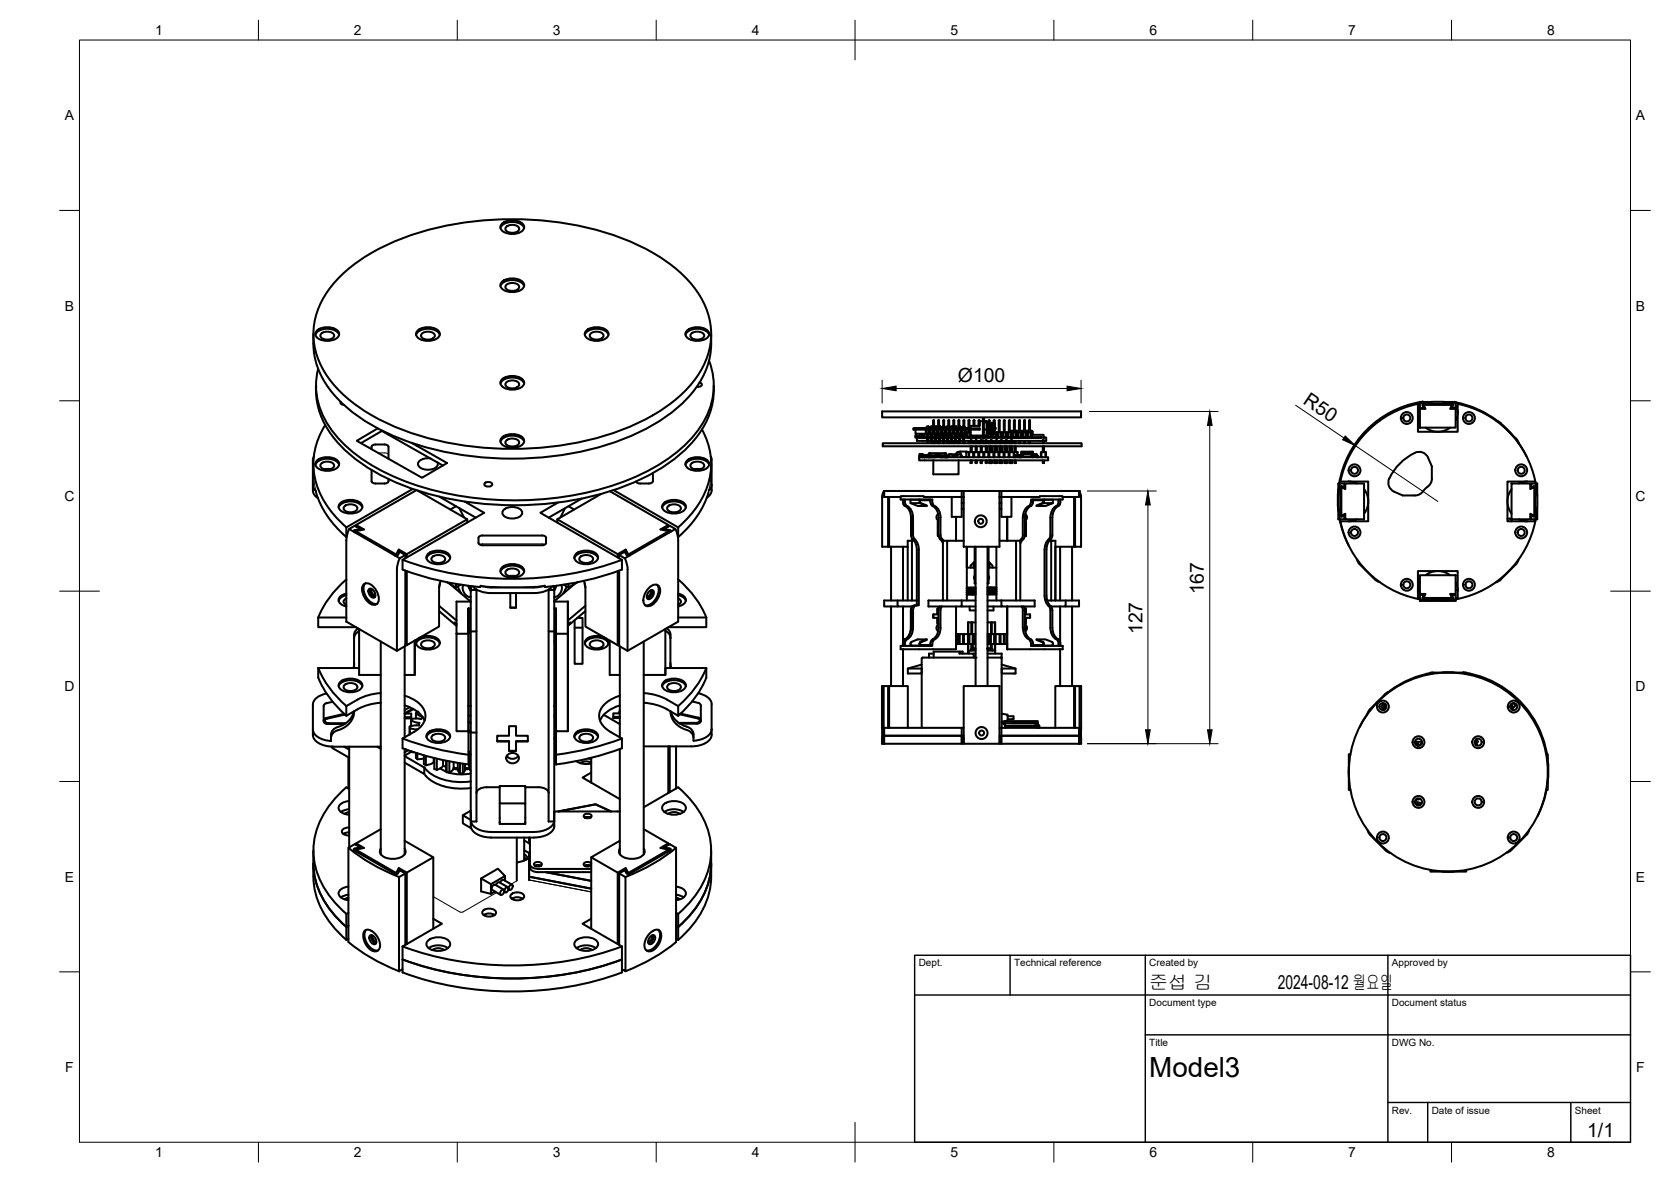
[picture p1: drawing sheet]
<svg xmlns="http://www.w3.org/2000/svg" width="420mm" height="297mm" viewBox="0 0 420 297" stroke-linecap="round" stroke-linejoin="round" font-family="sans-serif">
<defs><g id="words">
<text font-size="7" x="289" y="270.6">Model3</text>
<g font-size="4.9">
<text x="240.9" y="96.1">Ø100</text>
<text x="327.4" y="101.2" transform="rotate(34 327.4 101.2)">R50</text>
<text x="302.7" y="149.4" transform="rotate(-90 302.7 149.4)">167</text>
<text x="287.2" y="159.4" transform="rotate(-90 287.2 159.4)">127</text>
<text x="321.3" y="248.5">2024-08-12 월요일</text>
<text x="399.1" y="285.7">1/1</text>
</g>
<text font-size="4.8" x="289" y="248.5">준섭 김</text>
<g font-size="3.5">
<text x="39" y="8.8">1</text>
<text x="89" y="8.8">2</text>
<text x="139" y="8.8">3</text>
<text x="189" y="8.8">4</text>
<text x="239" y="8.8">5</text>
<text x="289" y="8.8">6</text>
<text x="339" y="8.8">7</text>
<text x="389" y="8.8">8</text>
<text x="16.3" y="30.2">A</text>
<text x="411.3" y="30.2">A</text>
<text x="16.3" y="78">B</text>
<text x="411.3" y="78">B</text>
<text x="16.2" y="125.9">C</text>
<text x="411.2" y="125.9">C</text>
<text x="16.2" y="173.7">D</text>
<text x="411.2" y="173.7">D</text>
<text x="16.3" y="221.6">E</text>
<text x="411.3" y="221.6">E</text>
<text x="16.4" y="269.4">F</text>
<text x="411.4" y="269.4">F</text>
<text x="39" y="290.8">1</text>
<text x="89" y="290.8">2</text>
<text x="139" y="290.8">3</text>
<text x="189" y="290.8">4</text>
<text x="239" y="290.8">5</text>
<text x="289" y="290.8">6</text>
<text x="339" y="290.8">7</text>
<text x="389" y="290.8">8</text>
</g>
<g font-size="2.5">
<text x="231" y="242.9">Dept.</text>
<text x="255" y="242.9">Technical reference</text>
<text x="289" y="242.9">Created by</text>
<text x="350" y="242.9">Approved by</text>
<text x="289" y="252.8">Document type</text>
<text x="350" y="252.8">Document status</text>
<text x="289" y="262.9">Title</text>
<text x="350" y="262.9">DWG No.</text>
<text x="350" y="279.9">Rev.</text>
<text x="360" y="279.9">Date of issue</text>
<text x="396" y="279.9">Sheet</text>
</g>
</g></defs>
<!-- layer: Visible -->
<g fill="none" stroke="#000" stroke-width=".51">
<path d="M125.8 57.3a3.7 3.7 0 0 1 5-1.1l.8 .7 .2 .4M126.2 56.2a4.1 4.1 0 0 1 5.5 .4 1.8 1.8 0 0 1-1.9 2.1l-1.3 .1a2.53 2.53 0 0 1-2.7-1.7zM127.2 57.1a2.28 2.28 0 0 1 3.3 .3 1.51 1.51 0 0 1-2 1.1 1.33 1.33 0 0 1-1.4-1.1zM85.3 69.7a51.3 51.3 0 0 1 24.7-12.5 81.6 81.6 0 0 1 49 3.8 38 38 0 0 1 16.2 12.1 18.2 18.2 0 0 1-1.4 23.4 43.8 43.8 0 0 1-20.3 12.5 81.6 81.6 0 0 1-54.9-2.1 38 38 0 0 1-16.1-12.1 18.2 18.2 0 0 1 1.3-23.4zM125.8 71.9a3.7 3.7 0 0 1 5-1.1l.8 .7 .2 .4M126.2 70.8a4.1 4.1 0 0 1 5.5 .5 1.8 1.8 0 0 1-1.9 2l-1.3 .1a2.53 2.53 0 0 1-2.7-1.7zM127.2 71.7a2.28 2.28 0 0 1 3.3 .3 1.51 1.51 0 0 1-2 1.1 1.33 1.33 0 0 1-1.4-1.1zM78.8 84v2.4M78.8 86.4a20.5 20.5 0 0 0 6.8 14.6 51.2 51.2 0 0 0 23.7 12 81.3 81.3 0 0 0 50.1-3.8 37 37 0 0 0 16.7-13.3 18.4 18.4 0 0 0 2.7-9.5M79.3 84.1a3.7 3.7 0 0 1 5-1l.8 .6 .2 .4M79.4 96.9a20.2 20.2 0 0 0 6.9 15.8 51.2 51.2 0 0 0 23.7 12 81.3 81.3 0 0 0 50-3.7 37 37 0 0 0 16.7-13.4 18.5 18.5 0 0 0 2.8-10.7M79.7 83.1a4.1 4.1 0 0 1 5.5 .4 1.8 1.8 0 0 1-1.9 2.1l-1.3 .1a2.53 2.53 0 0 1-2.7-1.8z"/>
<path d="M80.7 83.9a2.28 2.28 0 0 1 3.3 .3 1.51 1.51 0 0 1-2 1.1 1.33 1.33 0 0 1-1.4-1.1zM104.6 84.1a3.7 3.7 0 0 1 5-1l.8 .6 .2 .4M105 83.1a4.1 4.1 0 0 1 5.5 .4 1.8 1.8 0 0 1-1.9 2.1l-1.3 .1a2.53 2.53 0 0 1-2.7-1.8zM106 83.9a2.28 2.28 0 0 1 3.3 .3 1.51 1.51 0 0 1-2 1.1 1.33 1.33 0 0 1-1.4-1.1zM125.8 96.4a3.7 3.7 0 0 1 5-1.1l.8 .7 .2 .4M126.2 95.3a4.1 4.1 0 0 1 5.5 .5 1.8 1.8 0 0 1-1.9 2l-1.3 .1a2.53 2.53 0 0 1-2.7-1.7zM127.2 96.2a2.28 2.28 0 0 1 3.3 .2 1.51 1.51 0 0 1-2 1.2 1.33 1.33 0 0 1-1.4-1.2zM147 84.1a3.7 3.7 0 0 1 5-1l.8 .6 .2 .4M147.4 83.1a4.1 4.1 0 0 1 5.5 .4 1.8 1.8 0 0 1-1.9 2.1l-1.3 .1a2.53 2.53 0 0 1-2.7-1.8zM148.5 83.9a2.28 2.28 0 0 1 3.2 .3 1.51 1.51 0 0 1-1.9 1.1 1.33 1.33 0 0 1-1.5-1.1zM172.4 84.1a3.7 3.7 0 0 1 4.9-1l.8 .6 .2 .4M172.7 83.1a4.1 4.1 0 0 1 5.5 .4 1.8 1.8 0 0 1-1.9 2.1l-1.3 .1a2.53 2.53 0 0 1-2.7-1.8z"/>
<path d="M173.8 83.9a2.28 2.28 0 0 1 3.3 .3 1.51 1.51 0 0 1-2 1.1 1.33 1.33 0 0 1-1.5-1.1zM175.9 96.1l.6 .5a.96 .96 0 0 1-1.3 .6M178.3 90.6a17.9 17.9 0 0 1-3.2 18.1 41.7 41.7 0 0 1-18.7 12.5 81.2 81.2 0 0 1-57.7-1.6 36.7 36.7 0 0 1-16.1-12.7 17.8 17.8 0 0 1-2.6-14.2M178.8 84v2.4M78.8 116.6v2.1M78.9 114.8l-.2 .8v7.7a2.33 2.33 0 0 0 1.2 1.9M79.3 116.8a3.7 3.7 0 0 1 5-1.1l.8 .7 .2 .4M79.7 115.8a4.1 4.1 0 0 1 5.5 .4 1.8 1.8 0 0 1-1.9 2l-1.3 .1a2.53 2.53 0 0 1-2.7-1.7zM80.7 116.6a2.28 2.28 0 0 1 3.3 .3 1.51 1.51 0 0 1-2 1.1 1.33 1.33 0 0 1-1.4-1.1zM81.8 106.8a17.9 17.9 0 0 0 1.3 21.5l2.5 2.9 1.5 1.3M85.7 101v.5l.8 .3M93.4 118.1v2.8a.89 .89 0 0 0 1 .6h2.3a.89 .89 0 0 0 1-.6v-.5"/>
<path d="M93.4 112.9v-.6a.88 .88 0 0 1 1-.6h2.3a.89 .89 0 0 1 1 .6v3M95 107.7l-5.3 3.1 16.4 9.3 6.3-3.7-8.9-5.1M96 108.2l-5.2 3.2M96 108.3l15.4 8.7M108.3 115.2a2.57 2.57 0 0 0-3.2 1.4 2.67 2.67 0 0 0 3.3 1.4 1.5 1.5 0 0 0 1.6-1.8M125.8 111a3.7 3.7 0 0 1 5-1.1l.8 .7 .2 .4M126.2 110a4.1 4.1 0 0 1 5.5 .4 1.8 1.8 0 0 1-1.9 2l-1.3 .1a2.53 2.53 0 0 1-2.7-1.7zM127.2 110.8a2.28 2.28 0 0 1 3.3 .3 1.51 1.51 0 0 1-2 1.1 1.33 1.33 0 0 1-1.4-1.1zM164.2 118.9v2a.89 .89 0 0 1-1 .6M172.4 116.8a3.7 3.7 0 0 1 4.9-1.1l.8 .7 .2 .4M172.7 115.8a4.1 4.1 0 0 1 5.5 .4 1.8 1.8 0 0 1-1.9 2l-1.3 .1a2.53 2.53 0 0 1-2.7-1.7zM173.8 116.6a2.28 2.28 0 0 1 3.3 .3 1.51 1.51 0 0 1-2 1.1 1.33 1.33 0 0 1-1.5-1.1z"/>
<path d="M176.5 107.9a17.9 17.9 0 0 1-2.1 20.6l-3.9 4M178.7 114.7l.2 .8M178.8 116.6v2.1M178.9 115.6v7.6M221.8 103.4h50v1.5h-50zM222 111.4h50v.7h-50zM229.7 107.6h16.6v.4h-16.6zM230.1 107.6h.5M230.1 107.6h.1M230.2 108v1h2.6M230.4 107.6h.1M230.5 110h2.6"/>
<path d="M230.5 110h-.4v-.6h.4v1.4h2.6M230.5 109.5h1.2v.3h-1.2M230.6 107.6h.1M231.1 109.8l.3 .2-.2-.1M231.2 109.8v.2M231.2 109.8v.1M231.4 110h.4M231.4 114.6v.3v-.3h.1v.3M231.5 109.9v.1M231.7 114.6h.1M231.7 109.9v.1M231.8 114.4v.2l-.3-.2 .2 .2"/>
<path d="M231.8 109.9h.2h-.8M231.8 109.9h.1M231.8 114.4h.5v.2v-.2h-.5v.2M231.9 114.6v.3v-.3h-.1v.3M232 109.9h.1M232 114.4v-.3h-.7l-.1 .5M232.1 114.6v.3M232.1 114.6h.2M232.3 109.9h-.5l.5 .1M232.3 109.9v.1M232.3 114.4h.3M232.4 109.9l.1 .1"/>
<path d="M232.4 114.6l-.1 .3M232.4 109.4h-.4v.5h.4v-.5h-1.2v.1h.8M232.4 109.7l.3 .3M232.5 114.9h-1.4v.8h32.4v-.8h-21.4M232.5 114.9v-.3l.1 .3M232.5 114.6v.3M232.6 114.4v.2zM232.7 114.4h.5M232.7 114.4h.1M232.8 114.4h.4v.2v-.2M232.8 109h.9M232.8 108v1"/>
<path d="M232.8 114.6h-.2l.1-.2v.2v-.2h.3v.2v-.2l.1 .5M232.9 109.8l-.2 .2M232.9 114.6l-.1 .3M233 108v1M233.1 107.2h.3M233.1 107.2l-.2 .4h-2.9M233.1 109.8h-.2v.2M233.1 109l.1 2.1M233.2 109v2.1h.1v-2.1M233.2 114.4h.1M233.3 114.9v-.3l.1 .3M233.3 114.6h.4v.3"/>
<path d="M233.3 114.4v.2h-.2M233.3 111.1h.1M233.4 107.2h.1M233.4 107.2l.2 .4M233.4 109v2.1zM233.4 114.9h.1M233.4 110.8h.7M233.4 109.8h.1M233.5 114.1l.1 .5M233.5 108v1M233.6 114.6h.1M233.6 114.9h.1"/>
<path d="M233.6 107.6h.2M233.6 114.1v.5l.7-.1M233.7 114.6l.1 .3M233.7 114.9h.1M233.7 108v1M233.7 109h.1M233.7 114h4M233.7 113.9l-.2 .2 .2-.1M233.7 114h.1M233.8 113.9v.5h1.4M233.8 109.9l.3 .1M233.8 110v-.2l-.1 .2v-.2h-.3v.2h.7"/>
<path d="M233.8 109h.9M233.8 108v1M233.8 114.5l-.1 .1M233.9 114.6l-.1 .3M233.9 109.8h-.2M234 108v1M234 107.3l-.1 .3M234 114.6l.1 .3M234.1 109.1l-.2 .8M234.1 109v.9M234.1 114.6l.4-.1 .1 .4M234.1 109l.1 2.1"/>
<path d="M234.2 109v2.1h.1v-2.1M234.3 111.1h.1M234.4 107.2h-.4M234.4 107.2h.1M234.4 107.2l.2 .4M234.4 114.6l-.1 .3M234.4 109.9h.7M234.4 109v2.1zM234.4 110h.7M234.4 110.8h.7M234.4 109v.9M234.5 108v1"/>
<path d="M234.6 107.6h.1M234.6 105.7h.3h-.3v1.9M234.6 109.9v.1M234.6 110.8v.6M234.6 114.6h.2M234.7 115.7v3.5h6.3v-3.5M234.7 108v1M234.7 109h.1M234.8 109h1M234.8 108v1M234.9 105.7v1.9M234.9 109.9v.1"/>
<path d="M234.9 110.8v.6M234.9 114.6l-.1 .3M235 109.9v.1M235 114.8v.1M235 114.8h.1M235 108v1M235 109v.9M235.1 114.6v.1M235.1 114.7h1.3M235.1 110h.1M235.1 114.7v.2M235.1 114.6h.1"/>
<path d="M235.1 111.1h.1M235.2 114.4v.2M235.2 114.7h.1M235.2 114.3h1M235.2 114.5h1M235.2 114.6h1M235.2 114.3l.1 .2M235.2 114.6h-4.1v.3M235.2 114.6v.3M235.3 114.5h.9M235.3 114.6h.9M235.3 114.5v.1"/>
<path d="M235.3 114.6h-.1M235.3 114.9h.9M235.3 109v2.1h-.1v-2.1l-.1 2.1M235.3 111.1h.1M235.4 109.9h.7M235.4 109v2.1zM235.4 110h.7M235.4 110.8h.7M235.4 107.2l.2 .4-.2-.4h-.3l-.2 .4M235.5 108v1M235.7 108v2M235.8 109h.9"/>
<path d="M235.8 108v1M235.9 105.7h.2h-.2v1.9M235.9 109.9v.1M235.9 110.8v.6M236 107.3l-.1 .3h-.3M236 108v1M236.1 105.7v1.5M236.1 109v2.4M236.1 111.1h.1M236.2 109v2.1h.1v-2.1M236.2 114.3h-1M236.2 114.5v.1"/>
<path d="M236.2 114.6h1.1h-.2M236.2 114.6h.1M236.2 114.6l.1 .1M236.2 114.3v.2M236.3 114.7l.2 .1M236.3 111.1h.1M236.4 109.9h.6M236.4 107.2h-.4M236.4 109v2.1zM236.4 110h.7M236.4 110.8h.7M236.4 107.2h.1"/>
<path d="M236.4 107.2l.2 .4M236.4 114.4v.5M236.5 114.8h.1M236.5 114.6l.1 .3M236.5 108v1M236.6 109.9v.1M236.6 107.6h.1M236.6 114.6h.2M236.6 109v.9M236.7 108v1M236.7 114.4v.2M236.7 109h.1"/>
<path d="M236.8 109h.9M236.8 108v1M236.9 114.6l-.1 .3M237 109.9h.1M237 107.3l-.1 .3M237 108v1.9M237 114.6l.1 .3M237 109.9v.1M237.1 109l.1 2.4M237.2 105.7h.2h-.2v1.5M237.2 109v2.1h.1v-2.1l.1 2.1M237.3 114.9h.1"/>
<path d="M237.3 111.1h.1M237.4 107.2l.2 .4h.3l.1-.3M237.4 109v2.1M237.4 105.7v1.5M237.4 107.2h-.4M237.4 107.2l.2 .4M237.4 114.5h.6v.4h-.6zM237.4 114.5h-.1v.4M237.4 114.9h.1M237.5 108v2M237.6 114.9h.1M237.7 109.9v.1"/>
<path d="M237.7 113.9v.5h-1.5M237.7 114h.1M237.7 113.9l.2 .2-.2-.1M237.7 109h.1M237.7 108v1M237.8 109h.9M237.8 108v1M237.8 114.9h.1M237.9 114.1l-.2 .4M237.9 114.1v.4M237.9 114.9h.1M237.9 114.5h.1"/>
<path d="M237.9 109v.9M237.9 114.2l.1 .3M238 114.5h.1v.4M238 109.9v.1M238 108v1M238.1 114.5h.4M238.1 114.9h.1M238.1 109.9h-.7l.7 .1M238.1 110.8h-.7v.6M238.1 109l.1 2.1M238.2 109v2.1h.1v-2.1M238.3 111.1l.1-2.1v2.4"/>
<path d="M238.4 107.2h-.4M238.4 107.2h.1M238.4 107.2l.3 .4M238.4 109.9h.7M238.4 110.8h.7M238.4 105.7h.3h-.3v1.5M238.4 107.2l.2 .4M238.4 114.6v.2M238.5 114.6l-.3 .3M238.5 108v1M238.7 107.6h.1M238.7 105.7v1.9"/>
<path d="M238.7 109.9v.1M238.7 110.8v.6M238.7 114.1v.6h-.2M238.7 114.1l-.2 .5M238.7 114.2h2.9M238.7 109h.1M238.7 108v1M238.8 109h.9M238.8 108v1M238.8 109v.9M239 108v1M239 114.2h.2"/>
<path d="M239.1 109.9l-.7 .1M239.1 109l.1 2.1M239.2 109v2.1h.1v-2.1M239.3 111.1h.1M239.4 107.2h-.3l-.2 .4M239.4 107.2h.1M239.4 109.9h.7M239.4 109v2.1zM239.4 110h.7M239.4 110.8h.7M239.4 109.9v.1M239.5 114.3v.2"/>
<path d="M239.5 114.3v.4h.7v-.4M239.5 114.3h.7M239.5 108v1.9M239.5 107.3l.1 .3M239.6 109.9v.1M239.6 114.3v.4M239.6 109.9h.1M239.7 105.7h.2h-.2v1.9M239.7 109.9v.1M239.7 110.8v.6M239.7 109h.1M239.7 108v1"/>
<path d="M239.8 109h.9M239.8 108v1M239.9 105.7v1.8M239.9 109.9v.1M239.9 110.8v.6M240 108v1M240.1 109.9v.1M240.1 114.3v.4M240.1 107.2h.3M240.1 107.2l-.2 .4h-.3l-.1-.3M240.1 109.9h.1M240.1 109l.1 2.1"/>
<path d="M240.2 114.3h.6v.2h-.6M240.2 109v2.1h.1v-2.1l.1 2.1M240.3 111.1h.1M240.4 107.2h.1M240.4 110h.7M240.4 110.8h.7M240.4 109.9h.1M240.5 109.9h.6M240.5 109.9l-.1-.9v2.1M240.5 107.3l.1 .3h.2M240.5 108v1M240.5 107.3l.1 .3"/>
<path d="M240.6 109.9v.1M240.7 109.9v.1M240.7 109h1.1M240.7 108v1M240.8 108v1.9M241 105.7h.2h-.2v1.7M241 109.9v.1M241 110.8v.6M241 108v1M241.1 109l.1 2.4M241.2 109v2.1h.1v-2.1M241.2 105.7v1.5"/>
<path d="M241.3 111.1h.1M241.4 107.2h-.3l-.2 .4M241.4 107.2h.1M241.4 109.9h.7M241.4 109v2.1zM241.4 110h.7M241.4 110.8h.7M241.4 114.2v-.7h1.6v1.4M241.4 113.5l-.3 .1M241.4 113.6a.62 .62 0 0 0-.9 .6h-.2M241.5 108v1M241.5 107.3l.1 .3"/>
<path d="M241.6 114.1v.6l.2-.1M241.6 114.1l.2 .5M241.7 108v1.9M241.8 109h.9M241.8 108v1M241.8 114.7l.3 .2h-9.6M242 108v1M242.1 114.8h1.5M242.1 109.9h.1M242.1 109v.9M242.1 107.2h.3M242.1 107.2l-.2 .4h-.3l-.1-.3"/>
<path d="M242.1 109l.1 2.4M242.2 109v2.1h.1v-2.1M242.2 105.7h.3h-.3v1.5M242.3 111.1h.1M242.4 107.2h.1M242.4 109v2.1zM242.4 110h4.7M242.4 110.8h1.6M242.4 109.9h.3M242.5 107.3l.1 .3h1.3M242.5 105.7v1.5M242.5 109.9v.1"/>
<path d="M242.5 110.8v.6M242.5 108v1M242.5 107.3l.1 .3M242.7 109v.9M242.7 107.6v.4M242.7 109h.1M242.7 108v1M242.8 108.6h1.3M243 113.5l.3 .1M243 113.6h.6M243 108.6v1.3M243.2 114.8v.1"/>
<path d="M243.3 108.6l.1 1.4M243.4 109.9v.1M243.5 105.7h.3M243.5 108v.6M243.5 109.9v.1M243.5 110.8v.6M243.6 113.6h.1v1.3M243.6 113.6v1.3M243.7 113.6h1v1.3M243.8 105.7h-.3v1.9M243.8 105.7v1.9M243.8 108v.6"/>
<path d="M243.8 109.9v.1M243.8 110.8v.6M243.9 109.9v.1M243.9 108.6v1.3M244 110.7h.3v.7M244 116.3h.3M244 110.7h.3M244 110.7v.7M244 112.1v1.5M244 115.7v.6M244.1 109.9v.1M244.3 109.5v.5"/>
<path d="M244.3 115.7v.6h-.3M244.3 109.9v.1M244.3 112.1v1.5M244.3 110.8h1M244.5 109.9v.1M244.6 109.5v.4M244.7 113.6h10.3M244.8 105.7h.2h-.2v1.3M244.8 109.9v.1M244.8 110.8v.6M244.8 113.6v1.3M245 113.6v1.3"/>
<path d="M245 105.7v1.3M245 109.9v.1M245 110.8v.6M245.2 109.5v.4M245.3 109.9v.1M245.3 110.7h.3v.7M245.3 116.3h.3M245.3 110.7h.3M245.3 110.7v.7M245.3 112.1v1.5M245.3 115.7v.6M245.5 109.9v.1"/>
<path d="M245.5 109.5v.5M245.6 115.7v.6h-.3M245.6 112.1v1.5M245.6 110.8h1M245.8 109.9v.1M245.9 109.5v.4M246 113.6v1.3M246 105.7h.3h-.3v1.3M246 109.9v.1M246 110.8v.6M246.1 113.6v1.3M246.2 113.6v1.3"/>
<path d="M246.3 105.7v1.3M246.3 109.9v.1M246.3 110.8v.6M246.5 109.5v.4M246.6 110.7h.3v.7M246.6 116.3h.3M246.6 110.7h.3M246.6 110.7v.7M246.6 112.1v1.5M246.6 115.7v.6M246.8 109.5v.4M246.9 115.7v.6h-.3"/>
<path d="M246.9 112.1v1.5M246.9 110.8h.9M247.1 105.8v4.1h-4.4M247.1 105.8v-.7h.3v5.1h-.3v-.7h-3v-1.5M247.1 105.8h-.8v1.2h-2.3v.6M247.2 113.6v1.3M247.3 110.8v.6M247.4 113.6v1.3M247.4 110h15.7v.8h-.6M247.4 105.6l.2 .1h-.2M247.4 105.8h.7v3.7h-.7M247.4 109.9h.3"/>
<path d="M247.4 106.1h.7M247.4 107.9h.7M247.5 113.6v1.3M247.6 105.7v.1M247.6 109.9v.1M247.6 110.8v.6M247.7 109.5v.4M247.8 110.7h.4v.7M247.8 116.3h.4M247.8 110.7h.4M247.8 110.7v.7M247.8 112.1v1.5"/>
<path d="M247.8 115.7v.6M248.1 109.5v.4M248.1 109.1h.1M248.1 106.3h.1M248.1 106.3v2.8M248.1 109h.4M248.1 106.3h.4M248.2 115.7v.6h-.4M248.2 112.1v1.5M248.2 110.8h.9M248.2 106.3l.1 2.8zM248.4 106.3v2.8z"/>
<path d="M248.4 109.1v.8M248.5 113.6v1.3M248.5 106.3l.1 2.8zM248.6 105.7h.2h-.2v.6M248.6 109.9v.1M248.6 110.8v.6M248.6 109h.1M248.6 106.3h.1M248.6 113.6v1.3M248.7 106.3l.1 2.8zM248.7 116.3h.4M248.7 112.1v1.5"/>
<path d="M248.7 115.7v.6M248.8 109h.1M248.8 113.6v1.3M248.8 106.3l.1 2.8zM248.8 105.7v.6M248.8 109.9v.1M248.8 110.8v.6M248.9 109h.1M248.9 106.3h.1M249 106.3v2.8zM249 109.1v.8M249 106.3h1.2v2.7h-1.2"/>
<path d="M249.1 115.7v.6h-.4M249.1 110.8v.6M249.1 112.1v1.5M249.1 110.7h.3v.7M249.1 116.3h.3M249.1 110.7h.3M249.1 110.7v.7M249.1 115.7v.6M249.2 109.1h.1M249.2 106.3h.1M249.2 106.3v2.8M249.3 106.3v2.8z"/>
<path d="M249.3 109v.9M249.4 115.7v.6h-.3M249.4 109.9v.1M249.4 112.1v1.5M249.4 110.8h1M249.4 106.3l.1 2.8zM249.6 109.9v.1M249.6 109.1h.1M249.6 106.3h.1M249.6 106.3v2.8M249.7 109v.9M249.7 106.3l.1 2.8z"/>
<path d="M249.8 113.6v1.3M249.9 105.7h.2h-.2v.6M249.9 109.9v.1M249.9 110.8v.6M249.9 106.3v2.8zM249.9 113.6v1.3M250 116.3h.3M250 112.1v1.5M250 115.7v.6M250 113.6v1.3M250 109.1h.1M250 106.3h.1"/>
<path d="M250.1 106.3v2.8M250.1 105.7v.6M250.1 109.9v.1M250.1 110.8v.6M250.2 108.6h9.3v1.3h-11.8M250.2 107.5l.1 .3M250.2 107.9h.1M250.3 108.6v1.3M250.3 115.7v.6h-.3M250.3 110.8v.6M250.3 112.1v1.5M250.4 115.7v.6h.3"/>
<path d="M250.4 116.3h.3M250.4 110.7h.3M250.4 112.1v1.5M250.5 109.9v.1M250.6 108.6v1.3M250.7 110.7h-.3v.7M250.7 110.7v.7M250.7 112.1v1.5M250.7 115.7v.6M250.7 110.8h1M250.8 109.9v.1M251 108.6v1.3"/>
<path d="M251.1 113.6v1.3M251.1 105.7h.3h-.3v2.9M251.1 109.9v.1M251.1 110.8v.6M251.2 113.6v1.3M251.3 116.3h.3v-.6l.1 .6M251.3 116.3h.3M251.3 112.1v1.5M251.3 115.7v.6M251.3 113.6v1.3M251.4 105.7v2.9M251.4 109.9v.1"/>
<path d="M251.4 110.8v.6M251.5 108.6v1.3M251.6 112.1v1.5M251.7 110.7h.3v.7M251.7 116.3h.3M251.7 110.7h.3M251.7 110.7v.7M251.9 108.6v1.3M252 109.9v.1M252 115.7v.6h-.3M252 112.1v1.5M252 110.8h.9"/>
<path d="M252.1 109.9v.1M252.2 108.6v1.3M252.3 113.6v1.3M252.3 109.9v.1M252.4 105.7h.2h-.2v2.9M252.4 109.9v.1M252.4 110.8v.6M252.5 113.6v1.3M252.5 115.7v.6h.4M252.5 116.3h.4M252.5 112.1v1.5M252.6 113.6v1.3"/>
<path d="M252.6 105.7v2.9M252.6 109.9v.1M252.6 110.8v.6M252.8 108.6v1.3M252.9 110.8v.6M252.9 112.1v1.5M252.9 115.7v.6M252.9 110.7h.4v.7M252.9 116.3h.4M252.9 110.7h.4M252.9 110.7v.7M253.2 108.6v1.3"/>
<path d="M253.2 109.9v.1M253.3 115.7v.6h-.4M253.3 112.1v1.5M253.3 110.8h.9M253.3 109.9v.1M253.5 108.6v1.3M253.6 113.6v1.3M253.6 109.9v.1M253.7 105.7h.2h-.2v2.9M253.7 110.8v.6M253.7 113.6v1.3M253.8 116.3h.3"/>
<path d="M253.8 112.1l.1 2.8M253.8 115.7v.6M253.9 105.7v2.9M253.9 109.9v.1M253.9 110.8v.6M254.1 108.5v1.5M254.1 115.7v.6h-.3M254.1 110.8v.6M254.1 112.1v1.5M254.2 110.7h.3v.7M254.2 116.3h.3M254.2 110.7h.3"/>
<path d="M254.2 110.7v.7M254.2 112.1v1.5M254.2 115.7v.6M254.2 109.9v.1M254.2 108.5v.1M254.3 108.6h.1M254.4 108.5h.5M254.4 108.5l-.1 .1M254.4 108.6v1.3M254.4 109.9v.1M254.5 108.5l.1 .1M254.5 115.7v.6h-.3"/>
<path d="M254.5 110.8h7.7M254.5 112.1v1.5M254.6 109.9v.1M254.8 108.6v1.4M254.8 110h.1M254.9 113.6v1.3M254.9 108.4l-.6 .1M254.9 108.3h-.7l-.1 .2M254.9 105.7h.3h-.3v2.9M254.9 109.9v.1M254.9 110.8v.6M255 113.6h.9v1.1"/>
<path d="M255 114.7h.2M255 114.4h.3v.2h-.3M255 113.6v1.3M255 114.6h.1M255.1 115.7v.6h.3M255.1 116.3h.3M255.1 112.1v1.5M255.1 114.6v.1M255.2 108.3h1M255.2 108.4h1M255.2 108.5h1M255.2 105.7v2.9"/>
<path d="M255.2 109.9v.1M255.2 110.8v.6M255.2 114.7l.1 .2M255.2 114.9h.1M255.2 114.7h.1M255.2 114.6h.1M255.3 114.7h.1M255.3 114.4l-.1 .3M255.4 114.6h.1M255.4 108.6v1.3M255.4 108.3v.1M255.4 110.8v.6"/>
<path d="M255.4 112.1v1.5M255.4 115.7v.6M255.5 109.9v.1M255.7 108.6v1.3M255.8 113.6v1.3v-.2h.2M255.8 109.9v.1M255.9 109.9v.1M256 114.7v.2M256 108.6v1.3M256.1 114.6l.1 .1M256.1 114.6h.1M256.1 114.6v.1"/>
<path d="M256.1 114.4h.7v.5M256.1 114.4v.2M256.2 110h.1M256.2 114.4l-.1 .2h.7M256.2 109.9h.1M256.2 114.6v.1M256.2 105.7h.3h-.3v2.9M256.2 109.9v.1M256.2 110.8v.6M256.2 114.7h-.2M256.2 114.8h.5M256.2 114.7v.2"/>
<path d="M256.3 114.6v.3M256.3 114.6h.2M256.4 114.9h.1M256.4 114.8v.1M256.5 109.9h.1M256.5 108.3h1M256.5 108.5h1M256.5 108.4h1M256.5 105.7v2.9M256.5 110.8v.6M256.5 110h.1M256.5 114.9h.1"/>
<path d="M256.5 114.6v.3M256.6 109.9v.1M256.6 109.9h.1M256.6 108.6v1.3M256.7 114.7v.2M256.7 114.6v.1M256.7 114.6l.2 .1M256.7 109.9v.1M256.8 114.7h-.1M256.8 110h.1M256.8 109.9l.7 .1-.6-.1M256.9 114.9l-.1-1.4h3l-.2 1.4"/>
<path d="M257 108.6v1.3M257.1 110h.1M257.2 113.7h2.2l.1 .6h-.1v.5h-2.2v-.5h-.2zM257.2 110h.1M257.2 114v.3M257.3 110h.1M257.3 108.6v1.3M257.4 110h.1M257.5 114.2h.1M257.5 114.1v-.2l.1 .2M257.5 105.7h.2h-.2v2.9M257.5 109.9v.1"/>
<path d="M257.5 110.8v.6M257.7 108.3h.9M257.7 108.4h1M257.7 109.9h1M257.7 108.5h1M257.7 105.7v2.9M257.7 109.9v.1M257.7 110.8v.6M257.9 110h.1M257.9 108.6v1.3M258 114.2h.1M258 114.1v-.2v.2"/>
<path d="M258 110h.1M258.1 110h.1M258.2 108.6v1.3M258.3 110h.1M258.3 108.3v.1M258.4 110h.1M258.4 114.2h.1M258.4 114.1v-.2l.2 .2M258.5 110h.1M258.6 108.3h.1M258.6 108.3v.1M258.6 110h.1"/>
<path d="M258.6 108.6v1.3M258.7 110h.1M258.7 108.4h.1M258.7 105.7h.3h-.3v2.9M258.7 109.9v.1M258.7 110.8v.6M259 114.2h.1M259 114.1v-.2l.1 .2M259 108.3h.5l.2 .2M259 108.4l.5 .1M259 108.5l.5 .1M259 105.7v2.9"/>
<path d="M259 109.9v.1M259 110.8v.6M259.2 108.6v1.3M259.2 108.5l-.1 .1M259.4 114v.3M259.5 110h.1M259.5 109.3h2.9v.7M259.6 114.7h.2M259.7 110h.1M259.7 108.5v.8M259.8 114.4v.5M259.9 114.5h.1"/>
<path d="M259.9 114.4l-.1 .5M259.9 114.5h.7v.3h-.6zM259.9 114.5l.1 .3M259.9 114.5l.7-.1v.4M259.9 114.4v.1M259.9 114.4l.1-.3h.6l.1 .8M260 114.1l-.1 .3M260.1 110h.1M260.4 110h.1M260.5 110h.1M260.6 114.1l.3 .5M260.6 114.8h.1"/>
<path d="M260.7 114.5l.1 .1M260.8 110h.1M260.9 110h.1M261 110h.1M261 114.9v-.3h-.2v.3M261 114.9h.1M261.7 109.8v.1M261.7 114.9v-1.3h1.3v1.3M261.7 109.9h-2.7l2.8 .1M261.8 109.8h.1M261.8 109.8v.2M261.9 113.6v1.3"/>
<path d="M262.2 115.7v.6h.3M262.2 110.7h.3v.7M262.2 116.3h.3M262.2 110.7h.3M262.2 110.7v.7M262.2 112.1v1.5M262.4 109.8h.2v.2M262.5 112.1v1.5M262.5 115.7v.6M262.9 113.6v1.3M347 105.6l-1.3 .7-4 4.1-.5 1M355.7 113.8a2.51 2.51 0 0 1 3.4 1.2"/>
<path d="M355.7 113.8a13.5 13.5 0 0 0-6.4 6.4M356.5 103.5l.5 2.2M357 101.4v1.1h1l-.3-.6M357 101.1a25 25 0 0 0-20.3 20.4M357 102.1l-.4 2M357 101.4a24.5 24.5 0 0 1 9 0M357.4 101h.3M357.9 101.8h7.2l-.5 1h1.4v4.7h-9v-4.7h1.4zM359.1 115.1l.9 2.1v3.1M360.2 101h-3.2v.4M362.9 101h3.1v1.5h-1l.4-.8-.3-.2h-7.2l-.2 .4M364.6 107.5a5 5 0 0 1-6.1 0"/>
<path d="M366 101.1a25 25 0 0 1 10.6 4.8M366 102l.5 1.6M366.5 103.5l-.5 2.2M376.2 105.7l.9 .4 4.1 4.1 .7 1.2M377.8 106.9l2.4 2.3M381.8 111.3l2 3.4M78.7 121.9l.3 .9 .5 .6M85.2 127.5a3.7 3.7 0 0 1 4.9-1.1l.8 .7 .2 .4M85.5 126.5a4.1 4.1 0 0 1 5.5 .4 1.8 1.8 0 0 1-1.9 2.1h-1.3a2.53 2.53 0 0 1-2.7-1.7zM86.6 127.3a2.28 2.28 0 0 1 3.3 .3 1.51 1.51 0 0 1-2 1.1 1.33 1.33 0 0 1-1.5-1.1zM87.8 132.9l-.5 1.5-.2 1.4v20.4l12.7 7.4 2.1-1.3v-18.9M89 133.7l10.2 5.9"/>
<path d="M89.4 133.9v-.4l10.2 5.8v.3M89.5 132.3v-.4l2 1.2-2.1 .4M90.6 133.3v-.4l-1.3 .3-.4 .2 .2 .3M90.6 132.9l-1.4-.8-1.4 .8 1.2 .8M100.3 139v-.9l-.7 1.2M100.3 138.1l2 1.2M101.9 139.5l-1.4-.9-.6 .9h-.7M101.9 139.5l-1.4 .8-1.3-.7M101.9 139.5v.8M102.3 139.3v.8M103.8 122.9l-16.7 9.6v2.5a23.9 23.9 0 0 1-7.6-11.2M104.7 123.2l-15.2 8.7"/>
<path d="M105 123.3l12.5 7.2-15.2 8.8M107.6 139.2a4.1 4.1 0 0 1 5.5 .4 1.8 1.8 0 0 1-1.9 2.1l-1.3 .1a2.53 2.53 0 0 1-2.7-1.7zM110.5 124.8l9.1 5.3M114.7 127.2l-1.5 .8M115.5 127.7l1.2 2.3M116.9 126.1l4.8 2.8-20.5 11.8M117.5 130.5v.8M120.3 136.4v-1.3a.85 .85 0 0 1 1-.5h15a.89 .89 0 0 1 1 .5v1.3M121.8 121.5l1-.4a.73 .73 0 0 1 .9 .8l-.9 .4a.73 .73 0 0 1-1-.8zM126.6 128.1a3.4 3.4 0 0 1 4.6 .4 1.57 1.57 0 0 1-1.8 1.8 3 3 0 0 1-3-1.1v-.7zM137.3 136.4a.89 .89 0 0 1-1 .6h-15a.88 .88 0 0 1-1-.6M140.1 131.3v-.8l15.2 8.8 2-1.2"/>
<path d="M140.3 126.3l-4.4 2.6 20.5 11.8M142.1 127.7l-1.2 2.3M142.9 127.2l1.5 .8M144.8 139.2a4.1 4.1 0 0 1 5.5 .4 1.8 1.8 0 0 1-1.9 2.1l-1.3 .1a2.53 2.53 0 0 1-2.7-1.7zM146.3 125.3l-8.3 4.8M151.2 124.1l-11.1 6.4M153.4 123.5l14.6 8.4M154.3 123.2l16.2 9.3M155.3 139.3v.8M155.7 139.5l1.4 .8 1.3-.7M157.3 139v-.9l.7 1.2M158.4 139.5h-.7l-.6-.9-1.4 .9v.8"/>
<path d="M159.9 121l.7 .5h2.6M166.5 127.5a3.7 3.7 0 0 1 5-1.1l.8 .7 .1 .4M166.9 126.5a4.1 4.1 0 0 1 5.5 .4 1.8 1.8 0 0 1-2 2.1h-1.3a2.53 2.53 0 0 1-2.6-1.7zM167 133.3v-.4l1.4-.8 1.4 .8-1.2 .8M167 132.9l1.6 .4v.4M167.9 127.3a2.28 2.28 0 0 1 3.3 .3 1.51 1.51 0 0 1-2 1.1 1.33 1.33 0 0 1-1.5-1.1zM168 132.3v-.4l-1.9 1.2 2.1 .4M168.2 133.9v-.4l-10.2 5.8v.3M168.6 133.7l-10.2 5.9M169.8 132.9l.7 2.4v20.9l-12.7 7.4-2.1-1.3v-18.9M170.5 134.9v.1M170.5 132.5v2.5"/>
<path d="M178.2 123.7a23.9 23.9 0 0 1-7.7 11.3M178.9 121.8l-.1 .6-.6 .9M178.9 123.2l-.4 1.2-.8 .7M222.3 123.4h12M222.3 123.4l-.4 .7-.1 .8v12.5h1.5v-12.5M222.3 123.4v1.5h4.2M222.3 123.4h20M223.3 137.4h4.9M223.6 124.9v12.5M224 137.4v13.5M226.5 124.9v.6h7.9l.2 1.3M226.5 124.7h5.8"/>
<path d="M227 125.5l.1 1.1 .5 .6M227.1 137.4v13.5M227.5 125.5v.5M227.5 126l.2 .7 .4 .5M227.6 127.2a3.2 3.2 0 0 1 1.5 2.9v4.3M228.1 127.2a3.2 3.2 0 0 1 1.5 2.9v4.3M229.1 134.4l.1 .7a4.3 4.3 0 0 1 1.3 3M229.3 135.3v.6h.5M229.6 134.4l.1 .7a4.3 4.3 0 0 1 1.3 3M230.5 138.1v14M231 138.1v14h-.5M231.2 125.6v.8"/>
<path d="M232.3 124.9h10M233.9 126l.2 .7 .4 .5M233.9 125.6h-5v.8h2.3l1.8 .8M233.9 125.7h-2.6v.6l1.7 .9h-2.2l-1.9-.8M233.9 125.5v.5M234.5 127.2a3.2 3.2 0 0 1 1.5 2.9v4.3M234.6 126.8l.4 .4M235.1 127.2a3.2 3.2 0 0 1 1.4 2.9v4.3M235.8 131v3.7M235.9 129.2a.87 .87 0 0 0-.4 .8 .87 .87 0 0 0 .5 .8M236 131h-.2v3.7h.2M236 134.4l.2 .9 .9 1.1"/>
<path d="M236.5 134.4l.2 .9 .6 .6M238.1 135.9h-1v15M240.4 129.9v6M241.8 123.4v6.5h-2.5v-5M241.8 126.4h.5M241.8 127.9h.5M242.3 135.9h-4.2v15M242.3 124.9v12.5h9v-12.5M243.1 137.4v13.5M245.1 137.4v9.2h.2M245.3 137.4v35M248.3 137.4v35"/>
<path d="M248.6 137.4v9.2h-.3M250.5 137.4v13.5M251.3 123.4v1.5M251.3 124.9h10.1M251.3 135.9h4.2v15M251.3 126.4h.5M251.3 127.9h.5M251.8 123.4h-9.5v1.5M251.8 123.4h19.5M251.8 123.4v6.5h2.5v-5M253.2 129.9v6M253.3 129.9v6"/>
<path d="M255.5 135.9h1v15M257.2 130.1v4.3M257.2 134.4l-.3 .9-.5 .6M257.7 131h.3v3.7h-.3M257.7 130.1v4.3M257.7 134.4l-.2 .9-.9 1.2M257.8 129.2a.87 .87 0 0 1 .4 .8 .87 .87 0 0 1-.5 .8M257.9 131v3.7M258.6 127.2a3.2 3.2 0 0 0-1.4 2.9M259.1 127.2a3.2 3.2 0 0 0-1.4 2.9M259.7 125.6h5v.8M259.7 125.5v.5"/>
<path d="M259.8 126l-.2 .7-.4 .5M261.4 124.7h5.7M262.5 125.6v.8h2.2l-1.8 .8h-2.3l1.8-.9v-.6h-2.7M262.5 126.4l-1.9 .8M262.6 138.1l.1 11.6a4.2 4.2 0 0 0 1.3 3.1l.1 .6M263.1 138.1v11.6a4.2 4.2 0 0 0 1.4 3.1l.1 5M264.1 130.1v4.3M264.1 134.4l-.1 .7a4.3 4.3 0 0 0-1.3 3M264.3 135.4v.5h-.5M264.6 134.4l-.1 .7a4.3 4.3 0 0 0-1.4 3M264.6 130.1v4.3M265.4 137.4h4.7"/>
<path d="M265.6 127.2a3.2 3.2 0 0 0-1.5 2.9M266.1 127.2a3.2 3.2 0 0 0-1.5 2.9M266.1 125.5v.5M266.2 126l-.2 .7-.4 .5M266.6 137.4v13.5M266.6 125.5v1.1l-.5 .6M267.2 124.9v.6h-8v1l-.6 .7M269.6 137.4v13.5M270.1 124.9v12.5h.2M271.3 123.4v1.5h-4.2M271.3 123.4l.4 .7 .1 .8v12.5h-1.5v-12.5M336.5 127.4v3.1h1.5v-1l-.7 .3-.3-.2"/>
<path d="M336.5 122.9l-.1 2.8 .1 2.8M336.8 130.5a25 25 0 0 0 2.3 6.5M336.9 121.5a24.5 24.5 0 0 0 0 9M337 121h7v10h-7M337 122.4v7.2M337 121a25 25 0 0 1 19.5-19.5v7h10v-7a25 25 0 0 1 19.5 19.5M337 131a25 25 0 0 0 19.5 19.5M337 122.4l.3-.2 .7 .3v-1h-1.5v3.1M337.3 122.4l1 .5v-1.4h4.7v9h-4.7v-1.4l-1 .5zM339 121l2.2 .5M341.2 130.5l-2.2 .5M343 122.9a5 5 0 0 1 0 6.2"/>
<path d="M349.3 120.2a2.51 2.51 0 0 0 1.3 3.4l2.1 .9h3.1l.9-.2 .8-.5 1.8-1.8 .6-.8 .1-1M379 130.4h.6M379.6 130.3l.4 .3 .1 .2M380.1 121.5h4.7v1.4l1-.5v7.2l-1-.5v1.4h-4.7zM380.1 130.8v.2M380.1 122.9a5 5 0 0 0 0 6.2M381.9 130.5l2.1 .5M384 121l-2.1 .5M385.7 122.2l.3 .2v7.2l-.3 .2M385.9 130.5l-.1 .5M385.9 121l.1 .5M386 121h-7v10h7"/>
<path d="M386 121l.1 .5M386 131a25 25 0 0 1-19.5 19.5M386.1 121.5h-1.1v1l.7-.3M386.1 121.5h.4v3.1M386.1 121.5a24.2 24.2 0 0 1-.1 9.5M386.5 127.4v3.1h-1.5v-1l.7 .3M87.1 149.2l-.6 .1a1.46 1.46 0 0 0-1.4 1.5 1.46 1.46 0 0 0 1.4 1.4l.6 .2M87.1 149.6a2.4 2.4 0 0 0-1.9 1.4M87.1 150.4a.81 .81 0 0 0-.7 .8 .81 .81 0 0 0 .7 .8M87.1 155.2h-7.1v2.4h9.5M87.1 145.6a25.2 25.2 0 0 0-7.1 9.6M90.1 157.9l-.7 .6-.4 1.1v7.9"/>
<path d="M90.3 158.6a2.07 2.07 0 0 0-1.3 1.8M90.3 158.1v11.5h5.4M91.3 147a1.8 1.8 0 0 1 2.8 .6l.7 1.1a2.53 2.53 0 0 1-.2 3.2 2.75 2.75 0 0 1-3.1-2 3.2 3.2 0 0 1-.2-2.9zM91.8 146.6a3.7 3.7 0 0 0 1.6 4.8l1 .4h.4M92.9 148a1.45 1.45 0 0 1 1.2 2.2 1.45 1.45 0 0 1-1.2-2.2zM93.1 147.9a1.65 1.65 0 0 0 1.2 2.1M93.3 148a1.85 1.85 0 0 0 1.1 1.8M100.5 140.3l-.5 1.4-.2 1.4v20.5M101.2 140.7v2.4a74.9 74.9 0 0 0 19.6 4.4M101.2 140.7a81.8 81.8 0 0 0 55.2 0M102.3 143.5v18.6M107.2 140.3a3.7 3.7 0 0 1 5-1.1l.8 .7 .2 .4"/>
<path d="M108.6 140a2.28 2.28 0 0 1 3.3 .3 1.51 1.51 0 0 1-2 1.2 1.33 1.33 0 0 1-1.4-1.2zM110.4 147.6v9.8l-8.1 4.7M110.4 153.6l4.4 3.7M110.4 152.2l4.4 3.7M110.6 146.6l-.2 .9M110.8 146l-.4 1.6M112.4 146.3l2.3 1.3 1.1-.7M113.2 146.8l5.1 4.4M114.7 146.8v.8M114.8 156.8l-.6-.4 .6 .5M115.1 147.4l.9 1.7M116.5 147a2.13 2.13 0 0 0 1.9 3"/>
<path d="M117.8 147.2l.6 1.3M117.8 159.3v-6.4v24.5M117.8 152.9h.6M117.9 147.2l.5 .7M118.3 151.2h.1M118.4 147.3v.9v-.9M118.4 148.2v55.9M118.4 151.2h-3.6v32.6h3v-24.5h-3M118.4 148.3h1.4M118.4 158.7h1.4M119.8 148.2v58.2h-1.4M120.8 147.2l2.7 .4"/>
<path d="M123.5 147.6h10.8M125.8 143.7a3.7 3.7 0 0 1 5-1.1l.8 .6 .2 .5M126.2 142.6a4.1 4.1 0 0 1 5.5 .4 1.8 1.8 0 0 1-1.9 2.1l-1.3 .1a2.53 2.53 0 0 1-2.7-1.7zM127.2 143.4a2.28 2.28 0 0 1 3.3 .3 1.51 1.51 0 0 1-2 1.2 1.33 1.33 0 0 1-1.4-1.2zM128.3 149v3.7h1.5v-3.7M128.3 152.7h1.5M137 147.2l-2.7 .4M137.9 148.2v58.2h1.4M137.9 148.3h1.5M137.9 158.7h1.5M138.9 147.3a5.9 5.9 0 0 1-4.6 1.7h-10.8l-2.4-.3a4.6 4.6 0 0 1-2.2-1.3M139.3 147.3l.1 .9z"/>
<path d="M139.4 148.2v55.9M139.4 151.2h3.4M139.4 152.9h.4v6.4M139.8 147.2l-.4 .5M139.9 147.2l-.5 1.2M141.1 147a2.21 2.21 0 0 1-1.7 3M142.5 147.4l-.8 1.7M142.8 151.2v32.6zM142.8 159.3h-3v24.5M142.8 156.8l.6-.4-.6 .5M142.9 146.8v.8M144.4 140.3a3.7 3.7 0 0 1 5-1.1l.8 .7 .2 .4"/>
<path d="M144.4 146.8l-5 4.3M144.5 157.7h2M145.2 155.3h1.3v11.5h-2v-10.9M145.2 146.3l-2.3 1.3-1.2-.7M145.8 140a2.28 2.28 0 0 1 3.3 .3 1.51 1.51 0 0 1-2 1.2 1.33 1.33 0 0 1-1.4-1.2zM146.8 146l.4 1.6M147 146.6l.2 .9M147.2 147.6v9.8l8.1 4.7M147.2 152.2l-4.4 3.7M147.2 153.6l-4.4 3.7M155.3 143.5v18.6M156.4 140.7v2.4a74.8 74.8 0 0 1-19.4 4.4"/>
<path d="M157.1 140.3l.5 1.4 .2 1.4M157.8 143.2v20.4M163 148a1.8 1.8 0 0 1 2.7-.7 3.9 3.9 0 0 1-2.9 5.1 1.8 1.8 0 0 1-.8-2.8zM163.2 148.6a.65 .65 0 0 1 1.1 0 1.54 1.54 0 0 1-1.4 1.9 1.41 1.41 0 0 1 .3-1.9zM163.7 148.3a1.85 1.85 0 0 1-1 1.8M163.9 148.3a1.65 1.65 0 0 1-1.2 2.1M165.2 147a3.7 3.7 0 0 1-1.6 4.8l-.9 .4-.5-.1M167.3 158.1v11.5M167.3 158.5l.1 .1M167.4 158.6a2.05 2.05 0 0 1 1.2 1.7M167.6 157.9l.8 .9 .2 .7v8.4M170.5 155.2h7.1v2.4h-9.5"/>
<path d="M170.5 150.4a.81 .81 0 0 1 .7 .8 .81 .81 0 0 1-.7 .8M170.5 149.2l.6 .1a1.46 1.46 0 0 1 1.4 1.5 1.46 1.46 0 0 1-1.4 1.4l-.6 .2M170.5 149.6a2.4 2.4 0 0 1 1.9 1.4M170.5 145.6a25.2 25.2 0 0 1 7.1 9.6M224 152.4v20M225.7 150.9v1.5h3.7M227.1 152.4v9.1M228.2 150.9v-15h1.1v15M229.3 150.9h-7v1.5h3.4M229.3 150.9h1.2M229.4 152.4l-.4 1v5a3 3 0 0 1-1.4 2.2M230.5 152.1a1.11 1.11 0 0 0-1.4 1.3l-.1 5a3 3 0 0 1-1.4 2.2"/>
<path d="M230.5 152.1a1.1 1.1 0 0 0-.9 1.3l-.1 5a3 3 0 0 1-1.4 2.2M233.4 150.9h8.4v1.5h-8.4zM234.7 154.4v.9M235.7 155.3v1.4h.3M235.7 155.3v1.4M235.7 152.9v1.5M236 157a.87 .87 0 0 0-.5 .8 .87 .87 0 0 0 .4 .8M236.1 152.9h-.4v1.5h-1.1v.9h1.1M236.3 152.4l-.3 1-.1 5a3 3 0 0 1-1.4 2.2M236.8 152.4l-.3 1v4.4a3.1 3.1 0 0 1-1.4 2.8M240.4 152.4v10.8h-13.9v-.9h7.9l.2-1.2M240.4 159.3h.1"/>
<path d="M240.6 159.3l-.1 2.5M241.1 159.3h-.5v2.5M241.3 159.3h-.2v2.5M241.8 150.9h3.5M241.8 152.4h3.5M242.1 159.3h-.8v2.5M242.4 159.3h-.3v2.5M243.1 149.4h2.2M243.1 147.9h1.4M243.1 148.3l1.4 .1M243.1 148.9h1.4M243.1 142.6h2"/>
<path d="M243.1 147.6h2.2M243.4 156.4l.1 2.9zM243.5 156.4h.7M243.8 159.3h-.3v4.6M243.8 152.4v1h1.5M244.2 156.4h.3v2.9M244.2 156.4v2.9M244.5 156.4h.8M244.6 159.3h.3M244.8 141.4v1.2M244.9 159.3h.1M244.9 159.3v2.5"/>
<path d="M245.1 144.7l-.2 .4 .2 .5M245.1 141.1l-1 1v.5M245.3 149.2l-2.2 .1M245.3 148.9h-2.2M245.3 147.7l-2.2 .1M245.3 148.2l-2.2 .1M245.3 147.9h-2.2M245.3 148.7l-2.2 .1M245.3 148.4h-2.2M245.3 159.3h-.3v2.5M248.3 156.4h.9v2.9h-.4M248.3 147.7l2.2-.1z"/>
<path d="M248.3 150.9h3.5M248.3 152.4h3.5M248.3 149.4h2.2M248.3 159.3h.1M248.6 142.6h1.9M248.6 144.7l.1 .3-.1 .6M248.6 141.1l1 1v.5M248.7 159.3h-.3v2.5M248.8 159.3l-.1 2.5M248.8 141.4v1.2M248.8 159.3v2.5M249.2 149.1l1.3 .1"/>
<path d="M249.2 148.2h1.3M249.2 148.6l1.3 .1M249.2 156.4h.2v2.9M249.4 156.4h.7v2.9M249.8 152.4v1h-1.5M250 159.3h-.8v3.8M250.1 156.4l.2 2.9M250.5 149.3h-2.2M250.5 148.6l-2.2 .1M250.5 148.3h-2.2M250.5 149.1l-2.2 .1M250.5 148.7l-2.2 .1"/>
<path d="M250.5 148.1l-2.2 .1M250.5 147.8h-2.2M251.3 159.3h-1v2.5M251.6 159.3h.8M251.8 150.9h8.4v1.5h-8.4zM252.6 159.3h-.2v2.5M253.1 159.3h-.5v2.5M253.2 152.4l.1 6.9M253.3 152.4v10.8M256.8 152.4l.4 1M257.2 153.4v4.4M257.2 157.8v.6a3 3 0 0 0 1.4 2.2"/>
<path d="M257.4 152.4l.3 1M257.6 152.9h.4v1.5h1v.9h-1v1.4h-.3M257.7 153.4v4.4M257.7 157a.87 .87 0 0 1 .5 .8 .87 .87 0 0 1-.4 .8M257.7 157.8l.1 .6a3 3 0 0 0 1.3 2.2M257.9 152.9l.1 1.5M258 155.3l-.1 1.4M259 154.4v.9M263.3 150.9h1M264.1 153.4v4.4M264.1 157.8l.1 .6a3 3 0 0 0 1.4 2.2M264.3 150.9v-15h1.1v15"/>
<path d="M264.3 150.9h7v1.5h-3.4M264.6 157.8l.1 .6a3 3 0 0 0 1.4 2.2M266.6 152.4v8.9M267.9 150.9v1.5h-3.7M269.6 152.4v20M341.2 140.6l.7 1.2M341.9 141.8l3.8 3.8 1.2 .7M356.5 150.2l.5 .1M356.5 150.5v-7h10v7M356.5 148.2h.5M356.5 150.5l.4 .1a24.1 24.1 0 0 0 9.1 0M357 144.6h9v4.7h-1.4l.5 1h-7.2l.5-1h-1.4z"/>
<path d="M357 146.3l-.5 2.2M357.7 150.1l.3-.6h-1v1.5h3.2M357.7 150.1l.2 .4M357.7 150.4l.6 .1M357.9 150.5h7.2M364.6 144.5a5 5 0 0 0-6.1 0M365.1 150.5l.3-.2-.4-.8h1v1.1M365.3 150.4l-.9 .1M366 148.2h.5M366 150.6v.4h-3.1M366 146.3l.5 2.2M366.5 150.2l-.5 .1"/>
<path d="M366.5 150.5l-.5 .1M377.3 145.7l-1.2 .7M381.1 141.8l-3.8 3.9M381.8 140.6l-.7 1.2M80 167.9a7.7 7.7 0 0 0 1.4 5.2 27.1 27.1 0 0 0 5.7 6.8M80 167.9h10.3M80 167.9a24.8 24.8 0 0 0 7.1 9.5M82.1 174.3a3.7 3.7 0 0 0-3.4 2.8v7.6a3.4 3.4 0 0 0 3.1 2.7l2 .2M83.6 176.4l-1.5 .3-.7 .5v4M85.2 172.4a3.7 3.7 0 0 1 4.9-1l.8 .6 .2 .4M85.5 171.4a4.1 4.1 0 0 1 5.5 .4 1.8 1.8 0 0 1-1.9 2.1l-1.3 .1a2.53 2.53 0 0 1-2.7-1.7zM86.6 172.2a2.28 2.28 0 0 1 3.3 .3 1.51 1.51 0 0 1-2 1.1 1.33 1.33 0 0 1-1.5-1.1z"/>
<path d="M86.6 179.5l-4.6 .9-.4 .3-.2 .4M86.6 179.6l-4.4 1a.5 .5 0 0 0-.5 .7l.9 .4h4.4M89 178.8a5.4 5.4 0 0 1-4.1 3.9M89 178.8h.1M89 166.7l-.1 1.2M89 167.5v.4M89 178.8a5.6 5.6 0 0 1-4.7 5l-.5 .4M95.7 161.2v53.5M95.7 174.2a13.9 13.9 0 0 0-5.8 1.6l-2.8 1.6v2.5l2.8-1.6a13.9 13.9 0 0 1 5.8-1.7M101.7 177.3a7.4 7.4 0 0 1 5 3.8M101.7 174.8a7.2 7.2 0 0 1 5.2 4.3 4.6 4.6 0 0 1-2.9 4.9l-2.8 1.6M101.7 179.3h1.7v1.2h-1.7"/>
<path d="M101.7 169.6h2.6v-8.6v8.6M101.7 162.4v22.9M101.9 161.9l.4 .2M103 177.7l-1.3 .8M103.8 178.1l-2.1 1.2M103.9 178.2l-1.9 1.1M104.6 161.7a3.7 3.7 0 0 1 5-1.1l.8 .7 .2 .4M104.9 178.8l-.3 .4M105 160.7a4.1 4.1 0 0 1 5.5 .4 1.8 1.8 0 0 1-1.9 2.1h-1.3a2.53 2.53 0 0 1-2.7-1.7zM106 161.5a2.28 2.28 0 0 1 3.3 .3 1.51 1.51 0 0 1-2 1.1 1.33 1.33 0 0 1-1.4-1.1zM117.8 177.4v14.7M117.8 177.4h.6"/>
<path d="M117.8 179.8h.6M139.4 177.4h.4M139.4 179.8h.4M147 161.7a3.7 3.7 0 0 1 5-1.1l.8 .7 .2 .4M147.4 160.7a4.1 4.1 0 0 1 5.5 .4 1.8 1.8 0 0 1-1.9 2.1h-1.3a2.53 2.53 0 0 1-2.7-1.7zM148.5 161.5a2.28 2.28 0 0 1 3.2 .3 1.51 1.51 0 0 1-1.9 1.1 1.33 1.33 0 0 1-1.5-1.1zM151.8 179.6l4.1 2.4M153.3 161v8.6h2.6M155.7 161.9l-.4 .2M155.9 179.3h-1.7v1.2h1.7M155.9 162.4v22.9M155.9 178.6l-.3 .7"/>
<path d="M155.9 174.8a7.2 7.2 0 0 0-5.2 4.3 4.6 4.6 0 0 0 2.9 4.9l2.8 1.6M155.9 177.3a7.4 7.4 0 0 0-5 3.8M161.9 161.2v53.5M161.9 174.2a13.9 13.9 0 0 1 5.8 1.6l2.8 1.6M161.9 176.6a13.9 13.9 0 0 1 5.8 1.6l2.8 1.7v-2.5M166.5 172.4a3.7 3.7 0 0 1 5-1l.8 .6 .1 .4M166.9 171.4a4.1 4.1 0 0 1 5.5 .4 1.8 1.8 0 0 1-2 2.1l-1.3 .1a2.53 2.53 0 0 1-2.6-1.7zM167.9 172.2a2.28 2.28 0 0 1 3.3 .3 1.51 1.51 0 0 1-2 1.1 1.33 1.33 0 0 1-1.5-1.1zM168.6 166.6l.2 1.3M168.6 178.7a5.4 5.4 0 0 0 4.4 4.9 2.25 2.25 0 0 1 1.4 2.5 5 5 0 0 0 4.5-2.3v-.6M168.7 178.8a5.7 5.7 0 0 0 4.5 4 2.19 2.19 0 0 1 1.2 2.6M171 179.5l4.4 1"/>
<path d="M171 179.5h.1M171.1 179.3l4.5 1 .4 .3 .2 .5M174 176.3l1.8 .4 .4 .7M175.6 174.2a3.7 3.7 0 0 1 3.3 2.8M176.2 177.4v3.7M177.6 167.9h-10.3v1.7h-5.4M177.6 167.9a7.6 7.6 0 0 1-1.3 5.2 27.1 27.1 0 0 1-5.8 6.8M177.6 167.9a24.8 24.8 0 0 1-7.1 9.5M178.9 177v7.6M222.2 172.4h-.4v14.5h.5M223.3 172.4h-1.1v14.5M223.3 172.4h.3v10.5"/>
<path d="M223.3 172.4v10.5M223.6 172.4h4.7v10.5M227.1 163.2v9.2M227.2 161.1l-.1 .2M227.2 161.1l-.2 1.2M227.6 160.6l-.4 .5M228.1 160.6l-.4 .5-.2 1.2M228.3 168h3.5v1.3h-3.5zM231.5 162.2l-.3-.2 .1-.6 1.7-.7h-2.2l-1.6 .6-.2 .3v.4l.3 .2h4.6M231.8 167l-3.5 1M233 160.7l-1.5 .7-.1 .5 .2 .2h2.3M234.5 160.6l-.4 .5-.2 1.2"/>
<path d="M234.8 164.3h-1.2v1M235 160.6l-.4 .5M240.4 161.8h4.9M241.3 163.8h-6.5v1.5M242 164.3v-.5h-.7v.5h3.5v1M242.3 172.4h9v14.5h-9zM242.4 161.8v-2.5h1v4.6h.1M243.8 161.8v-2.5h.8v3.6h.7M244.2 161.8v1.3M244.5 161.8v1.3M244.8 164.3h.5M245.3 163.1h-1.1v.4"/>
<path d="M245.3 163.5h-1.8v.8M245.3 165.3h-13.5v17.6M248.3 163.5h1.9v.8M248.3 164.3h3.6v1h-.3M248.3 161.8h4.3M248.3 165.3h3.3M249.1 161.8v1.1h-.8v.2h1.2v.4M249.4 161.8v1.3M250 161.8v-2.5h.3l-.1 4.6M250.1 161.8v1.7M251.3 161.8v-2.5h.3v2.5M251.6 165.3l.3 .2v17.4"/>
<path d="M251.9 179.4l1.5 .2v1.5l-1.5 .3M251.9 168h3.5v1.3h-3.5zM251.9 167l3.5 1M252.6 161.8h.7M253.4 180h1.5v.7h-1.5M258.6 160.6l.6 .8v.9h8v.9h-14v-3.9l-.1 2.5M259.2 160.6l.5 .8v.9M259.7 162.2h4.7M260.6 160.7l1.8 .7v.6l-.3 .2M264.7 161.8h.1M264.8 161.8l-.2-.4a4.7 4.7 0 0 0-4-.6l1.7 .7v.4l-.2 .2h-2.4M264.8 161.8l-.4 .4"/>
<path d="M265.6 160.6l.5 .8v.9M266.1 160.6l.5 .6v1.1M266.6 163.2v9.2M270.1 172.4h-4.8v10.5M270.3 172.4h1.1v14.5h-.1M270.3 172.4h-.2v10.5M270.3 172.4v10.5M271.4 172.4h.4v14.5h-.4M344.5 178.2l-.7 1.1M345.5 177.3l-1 .9M347.9 178v.4M348.2 177.2a.5 .5 0 0 0-.8 .2 .5 .5 0 0 0 .5 .7"/>
<path d="M348.3 174.4l-.4 .5M348.3 177l-.4 1M348.5 177.3l-.3 1M349 173.9l-.7 .5M360 169.3l.3-.3a25.1 25.1 0 0 0-18.4 13.7M362.8 169h2.7M367.9 169h-8.2v.1M368.2 169.3l-.3-.3a25 25 0 0 1 18.7 36.1M368.3 169l.4 .1M379.8 177.3l.4 1M380 177l.4 .7v.7M380 177a.5 .5 0 0 1 .9 .1 .5 .5 0 0 1-.5 .7"/>
<path d="M78.7 183.3a3.3 3.3 0 0 0 2.7 2.6l1.8 .3M81.4 181.2a.85 .85 0 0 0 .9 .7h4.4M83.4 187.6l.3 .5 4.1 2.3M83.8 184.2l-.5 .9-.1 1.1M83.8 187.6h11.9M84.9 182.7l-.4 .2a2.23 2.23 0 0 0-1.3 2.6M86.5 187.6l1.3 .8M87.1 197.9l.7 .4M87.1 197.8a21.4 21.4 0 0 0-8.3 16 21.4 21.4 0 0 0 8.3 15.9M87.6 190.3v7.9M87.8 187.6v25.4M94.8 187.6l.9 .6"/>
<path d="M101.2 185.6v2.5M101.2 185.6a73 73 0 0 0 16.6 4.1M101.2 188a73 73 0 0 0 16.6 4.1M101.7 191.7l5 2.8v-1.6M101.7 180.2h1.7M101.7 190l5 2.9M101.7 188.2v26.5M102.6 188.6l-.9 .5M103 182.8v1.8v-1.6l2.1 .3M103 182.6v.4M103.5 188.9l-1.8 1M103.5 188.9l.1 .1"/>
<path d="M103.5 189l.6 .1M103.5 188.9v.1M104.6 189.2v1.2M104.6 190.4l.3 .4M104.9 189.3v1.5M105.4 181.7l-2-.7v1.5M105.5 181.6l-.2 .7-2.3 .3M105.9 180.7l-2.3-.1-.2 .4M106.2 180.1l-1.6-.9v1.4M106.3 180.2l-.4 .5M106.6 189.8v2.2l.5 .3M106.6 190.6l-1.7 .2"/>
<path d="M106.7 194.5a10.4 10.4 0 0 0 8.2 3.7l3.5-.2M106.7 192.9a11 11 0 0 0 9 3.6l2.7-.1M107.1 190v2.3l2-.7M107.2 185.2a3.7 3.7 0 0 1 5-1.1l.8 .7 .2 .4M107.6 184.1a4.1 4.1 0 0 1 5.5 .5 1.8 1.8 0 0 1-1.9 2l-1.3 .1a2.53 2.53 0 0 1-2.7-1.7zM108.6 184.9a2.28 2.28 0 0 1 3.3 .3 1.51 1.51 0 0 1-2 1.2 1.33 1.33 0 0 1-1.4-1.2zM109.1 190.5v1.1M109.1 191.6l.1 .1M109.2 190.5v2.7l.6 .3M109.8 190.7v2.8M110.7 193.1l1.6 .8M111.4 192.5l-.5 .5-1.1 .5"/>
<path d="M111.4 191v1.5M111.4 192.5l.8 .2-.2-.1M112.2 191.2l.1 2.9M112.3 191.2v2.9M112.3 194l.7 .2M112.8 194.1a11.1 11.1 0 0 0 5.6 .3M113 191.4v2.8l.8-.7 .3-.5M114 193.2l1.1 .2M114.1 191.6v1.4M114.1 193h1M115.1 193.4l.6 1M115.1 191.7v1.7"/>
<path d="M115.7 191.8v2.6M115.7 194.4h.7M116.4 191.9v2.5M116.9 193.4l-.5 1M116.9 192v1.4M117.8 181.4l.6 .3M117.8 183.5l.6 .3-.6 .4M118 193l.4 .7M118 193h-1.1M118 188.9h-.2M118 193.2l-1.1 .2M118.4 189.6l-.4-.7v4.1"/>
<path d="M118.4 184.1h1.4M125 184.9h3v-2.4h1.8v2.4h2.9v1.4h-2.9v2.5h-1.8v-2.5h-3zM125 186.3h3M125.6 197.8h-3.2a2.25 2.25 0 0 0-2.6 1.5M127.4 190a1.77 1.77 0 0 0 2.9 0M127.4 189.9v.1M127.6 189.7a1.59 1.59 0 0 1 1.8-.4 1.59 1.59 0 0 1 1 1.6 1.59 1.59 0 0 1-1.9 .9 1.59 1.59 0 0 1-1.1-1.7zM128 188.7h1.8M132.1 197.8h3.3a2.25 2.25 0 0 1 2.6 1.5M132.7 186.3h-2.9M139.4 185.5l.4 .1M139.8 183.8h3"/>
<path d="M139.8 183.8v8.3M144.4 185.2a3.7 3.7 0 0 1 5-1.1l.8 .7 .2 .4M144.8 184.1a4.1 4.1 0 0 1 5.5 .5 1.8 1.8 0 0 1-1.9 2l-1.3 .1a2.53 2.53 0 0 1-2.7-1.7zM144.9 191.3l.9 .4 1.1 .3 1.8-.2M145 191.3h.1M145.8 184.9a2.28 2.28 0 0 1 3.3 .3 1.51 1.51 0 0 1-2 1.2 1.33 1.33 0 0 1-1.4-1.2zM147.9 190.6l.8 .2M148.7 194.1l-2.2 1.3 9.4 5.4M148.7 190.5v6.2M148.7 191.6a2.61 2.61 0 0 0-2.8 .2M154.2 180.1h1.7M155.9 188.2v26.5"/>
<path d="M156.4 185.6v2.5M156.4 185.6a73 73 0 0 1-16.6 4.1M156.4 188a73 73 0 0 1-16.6 4.1M168 187.6v11.7M168.4 187.6v11.5M170 187.6v10.6M175.4 180.5a.51 .51 0 0 1 .5 .7l-.8 .5h-4.5M176.2 181.1a.85 .85 0 0 1-.9 .7l-4.4 .1M178.9 184.6a3.4 3.4 0 0 1-3.1 2.7l-1.9 .3h-12M222.3 184.9h19.5M241.8 184.9v2h-19.5M241.8 185.4h.5"/>
<path d="M241.8 185.9h.5M241.8 182.9v2M241.8 186.4h.5M241.8 186.9h.5M241.8 184.9h.5M242.3 182.9h-20v4M251.3 184.9h20M251.3 182.9h20v2M251.3 185.4h.5M251.3 185.9h.5M251.3 186.4h.5M251.3 186.9h.5"/>
<path d="M251.8 186.9h19.5M251.8 182.9v4M251.9 181.7h.4M252.7 181.2h8.2v.5h-.7l.6 .7h.5l-.7-.6M252.8 182.4v.5M260.2 181.7h-7.9l.5 .7h8v.5M261.3 182.4v.5M271.3 184.9v2M339.2 192.6v2.8M339.6 189.5h-.4v9h.4M355.8 186.4h1.7M355.9 186.9h.1v.2v-.2h.5v.4h-.3"/>
<path d="M356.5 186.9l.1 .4zM357 187.3l-.6 .1M357.5 186.9h-.2v.2M371.1 187v.1zM371.1 186.3l.1 .2zM371.1 187l.2 .1zM371.1 185.9l.1 .1zM371.2 185.9l.1 .1zM371.2 186.3h.3v.2h-.3zM371.3 187v.1zM371.3 185.9l.1 .1zM371.4 185.7h-.2"/>
<path d="M371.5 186.3l.1 .2zM389 189.5h.2v1.4M389.2 196.5v2h-.3M78.8 213.8v6.5M78.8 217a21.4 21.4 0 0 0 8.3 16M87.6 213a46 46 0 0 0 12.7 7.4M87.8 201.3a2.47 2.47 0 0 0-2.7 1.7 2.47 2.47 0 0 0 2.7 1.7M87.8 203.4l-1 .1-1.1 .6M87.8 204.1l-1.2 .4M87.8 209.2l-1.5 .4M87.8 207.9l-.9 .2a.89 .89 0 0 0-.9 .9 .89 .89 0 0 0 .9 .8l.9 .2M89 213.7l10.2 5.9h.7l.6-.9 1.4 .8v18"/>
<path d="M89.4 213.9v-.4l10.2 5.9M89.5 212.4v-.5l2 1.2-2.1 .4M90.6 213.3v-.3l-1.3 .2-.4 .2 .2 .3M90.6 213l-1.4-.9-1.6 1v23.6a46.3 46.3 0 0 0 12.7 7.4M95.7 208.4l-6.2 3.5M95.8 213.2a1.47 1.47 0 0 0 1 2.3 4.4 4.4 0 0 0 5.1-1l.1-.9-.2-.4M100.3 219.1v-.9l-.7 1.5M100.3 218.2l2 1.1v18M101.7 211.3l7.2 4.1-6.6 3.9M101.9 219.5l-1.6 .9v23.7M108.9 215.4v18M116.4 204.9v2l2.1 1.2"/>
<path d="M118.4 203.7l-2 1.2 2 1.1M118.4 206.4v-2.3v3.4a3.5 3.5 0 0 0 3.1 2.7l2 .3M118.4 206.4a4.2 4.2 0 0 0 4.1 2.6l11.8 .1a4.8 4.8 0 0 0 5.1-2.7M123.5 210.5h10.8M125.6 201.9v5.2h6.5v-5.2h-6.5v-4.4h6.5v4.4M129.9 210.5v10.7M131.8 210.5v5.8M131.8 211.3l1.5 .8M131.8 213.7l1.3 .7M131.8 215.5l.6 .5M131.8 214.7l.9 1.1M133 210.5v.8"/>
<path d="M133 214.3v4.1M133.1 215.5l-1.4 .8-1.7 .4M133.2 210.5v7.5a1.66 1.66 0 0 0 2 1.2M133.2 217.2a1.66 1.66 0 0 0 2 1.1M133.2 214.2l-.1 .1M133.4 218.4h-.4v1.9l15.7 3M134.3 217l.9-.4a.73 .73 0 0 1 1 .8l-1 .4a.73 .73 0 0 1-.9-.8zM134.5 217.6l.7-.2 .8 .2M135.2 219.2h13.5M135.2 218.4h13.5M137.2 219.2l11.5 2.2M139.3 206.4l.1-2.3v3.4a3.4 3.4 0 0 1-3.1 2.7l-2 .3"/>
<path d="M139.4 203.9l16.5 .1M140.4 203.9l9.4-1.8 3.8 1.8M146.8 204.8l1-.3a.73 .73 0 0 1 .9 .8l-.9 .3a.73 .73 0 0 1-1-.8zM147 205.5l.8-.2 .7 .2M147 217.6l.8-.2 .7 .2M148.7 215.4v18M148.7 217a1.23 1.23 0 0 0-2 .2 1.23 1.23 0 0 0 2 .2M155.7 219.5l1.6 .9v23.7l-.9-.5M155.9 211.3l-7.2 4.1 6.6 3.9M155.9 213.2a1.47 1.47 0 0 0 1 2.3 4.4 4.4 0 0 0 5.1-1l.1-.9-.2-.4M157.3 219.1v-.9l.7 1.2M157.3 218.2l-2 1.1v18"/>
<path d="M161.9 202.9l8.6-5.1a21.4 21.4 0 0 1 8.3 16 21.4 21.4 0 0 1-8.3 15.9M161.9 208.4l6.1 3.5M166.9 202.2a4.1 4.1 0 0 1 5.5 .4 1.8 1.8 0 0 1-2 2.1h-1.3a2.53 2.53 0 0 1-2.6-1.7zM167 213l1.6 .3v.4M167 213.3v-.3l1.4-.9 1.6 1v23.6a45.7 45.7 0 0 1-12.7 7.4M167.1 204.1a4.5 4.5 0 0 1 4.8 0M168 204.5a2.56 2.56 0 0 1 3 0M168 212.4v-.5l-1.9 1.2 2.1 .4v.4M168.2 213.5l-10.2 5.9v.3M168.6 213.7l-10.2 5.9h-.7l-.6-.9-1.4 .8v18M170 213a46 46 0 0 1-12.7 7.4M178.8 213.8v6.5a21.4 21.4 0 0 1-8.3 15.9"/>
<path d="M178.8 217a21.4 21.4 0 0 1-8.3 16M343.9 208.7l.7 1.2M344.6 209.9l3.8 3.8 1.2 .7M355.8 201.3v.3M356 200.9l-.1 1.1M356.4 200.7v.2l.7-.1M357.1 202.3l-.5-.2v.3M357.4 201.9l-1-.3v.8M359.7 218.6v.4h9v-.4M362.8 219h2.7M384.5 208.6l-.7 1.2-4.1 4.1-.9 .4M78.8 220.3a21.4 21.4 0 0 0 8.3 15.9"/>
<path d="M87.6 224.8l-1.2 .4-.7 .3M87.6 222.8a2.37 2.37 0 0 0-2.5 1.7 2.37 2.37 0 0 0 2.5 1.7M87.6 225.6l-1 .4M87.6 229.4l-.5 .3v3.3l.5-.4-.5 .4v3.2l.5-.3M91.7 233.9a1.82 1.82 0 0 1 2.5 .7 3.5 3.5 0 0 1 1 4.1 2.02 2.02 0 0 1-3-1 3.4 3.4 0 0 1-.5-3.8zM92.1 233.7a3.6 3.6 0 0 0 1.5 4.8l1 .4 .5-.1M93.1 235.1a1.45 1.45 0 0 1 1.3 2.1 1.45 1.45 0 0 1-1.3-2.1zM93.4 235a1.68 1.68 0 0 0 1.2 2.1M93.6 235.1a1.88 1.88 0 0 0 1 1.7M101.2 237.9v6.5a81.8 81.8 0 0 0 55.2 0v-6.5M101.2 237.8a81.8 81.8 0 0 0 55.2 0M107.6 236.4a4.1 4.1 0 0 1 5.5 .4 1.8 1.8 0 0 1-1.9 2.1l-1.3 .1a2.53 2.53 0 0 1-2.7-1.7z"/>
<path d="M107.8 238.3a4.5 4.5 0 0 1 4.8 0M108.7 238.8a2.56 2.56 0 0 1 3 0M108.9 230.9l2.2 1.2-9.9 5.8M121 220.8l4.2-2.5 1.8 1.8-3.6 2.1M121.4 228.9a2.28 2.28 0 0 1 3.3 .3 1.51 1.51 0 0 1-2 1.1 1.33 1.33 0 0 1-1.4-1.1zM121.6 230a2.63 2.63 0 0 1 2.8 0M124.5 224.1l-1.1 .5-2.4-.6v-3.2l2.4 1.4v2.4M125.6 221.7l2.1 1.3M125.6 221.7l-.5 .1-.4 .6M126.1 223.8l.4-.3a.76 .76 0 0 1 .1 .9 .76 .76 0 0 1-.8 .4v-.5zM126.6 223.6l-2.1-1.3a.87 .87 0 0 0-.7 1.3l2.1 1.3M126.6 221.1l2.2 1.2"/>
<path d="M126.6 221.1l-.4 .1-.4 .6M126.8 224.2l.2 .1M127 220.1v1.2M127.1 223.2l.5-.3a.76 .76 0 0 1 .1 .9 .76 .76 0 0 1-.8 .4v-.6zM127.8 223.5l.2 .2M128.2 222.5l.5-.2a.76 .76 0 0 1 .1 .9 .76 .76 0 0 1-.9 .4v-.6zM128.5 224.8a2.28 2.28 0 0 1 3.3 .3 1.51 1.51 0 0 1-2 1.1 1.33 1.33 0 0 1-1.5-1.1zM128.7 225.9a2.63 2.63 0 0 1 2.7 0M133 220.3v.8M144.8 236.4a4.1 4.1 0 0 1 5.5 .4 1.8 1.8 0 0 1-1.9 2.1l-1.3 .1a2.53 2.53 0 0 1-2.7-1.7zM145 238.3a4.5 4.5 0 0 1 4.8 0M145.9 238.8a2.56 2.56 0 0 1 3 0"/>
<path d="M148.7 230.9l-2.2 1.2 9.9 5.8M163.4 234.6l.6-.6a1.31 1.31 0 0 1 1.7-.3 1.31 1.31 0 0 1 .6 1.6 4 4 0 0 1-3.1 3.8 1.66 1.66 0 0 1-1-2.6l.5-1zM163.6 235.3a.65 .65 0 0 1 1.1 0 1.54 1.54 0 0 1-1.5 1.9 1.41 1.41 0 0 1 .4-1.9zM164 235.1a1.88 1.88 0 0 1-1 1.7M164.3 235a1.68 1.68 0 0 1-1.2 2.1M165.5 233.7a3.6 3.6 0 0 1-1.5 4.8l-1 .4-.5-.1M170 229.4l.5 .3M170 225.6l1 .4M170 224.8l1.2 .4 .7 .3M170 222.8a2.37 2.37 0 0 1 2.5 1.7 2.37 2.37 0 0 1-2.5 1.7M170.5 233l-.5-.4 .5 .4v3.2l-.5-.3M170.5 229.7v3.3"/>
<path d="M101.2 243.6l-.9 .5M101.2 241.1a81.8 81.8 0 0 0 55.2 0"/>
<circle cx="340.6" cy="118.2" r=".88"/>
<circle cx="340.6" cy="118.2" r="1.49"/>
<circle cx="353.7" cy="105" r=".88"/>
<circle cx="353.7" cy="105" r="1.49"/>
<circle cx="369.3" cy="105" r=".88"/>
<circle cx="369.3" cy="105" r="1.49"/>
<circle cx="382.5" cy="118.2" r=".88"/>
<circle cx="382.5" cy="118.2" r="1.49"/>
<circle cx="246.6" cy="131" r=".62"/>
<circle cx="246.6" cy="131" r="1.49"/>
<circle cx="340.6" cy="133.8" r=".88"/>
<circle cx="340.6" cy="133.8" r="1.49"/>
<circle cx="382.5" cy="133.8" r=".88"/>
<circle cx="382.5" cy="133.8" r="1.49"/>
<circle cx="353.7" cy="147" r=".88"/>
<circle cx="353.7" cy="147" r="1.49"/>
<circle cx="369.3" cy="147" r=".88"/>
<circle cx="369.3" cy="147" r="1.49"/>
<circle cx="347.7" cy="177.6" r=".88"/>
<circle cx="347.7" cy="177.6" r="1.49"/>
<circle cx="380.6" cy="177.6" r=".88"/>
<circle cx="380.6" cy="177.6" r="1.49"/>
<circle cx="246.8" cy="184.2" r=".62"/>
<circle cx="246.8" cy="184.2" r="1.5"/>
<circle cx="356.7" cy="186.5" r=".88"/>
<circle cx="356.7" cy="186.5" r="1.49"/>
<circle cx="364.2" cy="194" r="25"/>
<circle cx="371.7" cy="186.5" r=".88"/>
<circle cx="371.7" cy="186.5" r="1.49"/>
<circle cx="347.7" cy="210.5" r=".88"/>
<circle cx="347.7" cy="210.5" r="1.49"/>
<circle cx="356.7" cy="201.5" r=".88"/>
<circle cx="356.7" cy="201.5" r="1.49"/>
<circle cx="371.7" cy="201.5" r=".88"/>
<circle cx="371.7" cy="201.5" r="1.49"/>
<circle cx="380.6" cy="210.5" r=".88"/>
<circle cx="380.6" cy="210.5" r="1.49"/>
</g>
<g fill="#000">
<circle cx="230" cy="107.6" r=".25"/>
<circle cx="230.5" cy="107.6" r=".25"/>
<circle cx="231.4" cy="107.6" r=".25"/>
<circle cx="231.5" cy="114.4" r=".25"/>
<circle cx="231.5" cy="114.6" r=".25"/>
<circle cx="231.5" cy="109.9" r=".25"/>
<circle cx="231.7" cy="114.4" r=".25"/>
<circle cx="232.1" cy="107.6" r=".25"/>
<circle cx="232.6" cy="114.6" r=".25"/>
<circle cx="232.6" cy="114.4" r=".25"/>
<circle cx="232.7" cy="114.6" r=".25"/>
<circle cx="232.7" cy="114.4" r=".25"/>
<circle cx="233" cy="114.4" r=".25"/>
<circle cx="233" cy="114.6" r=".25"/>
<circle cx="233.3" cy="114.6" r=".25"/>
<circle cx="233.3" cy="114.4" r=".25"/>
<circle cx="233.7" cy="114.6" r=".25"/>
<circle cx="235.1" cy="114.7" r=".25"/>
<circle cx="235.2" cy="114.7" r=".25"/>
<circle cx="235.7" cy="107.6" r=".25"/>
<circle cx="235.8" cy="107.6" r=".25"/>
<circle cx="235.9" cy="107.6" r=".25"/>
<circle cx="237.8" cy="107.6" r=".25"/>
<circle cx="237.9" cy="114.5" r=".25"/>
<circle cx="238.7" cy="107.6" r=".25"/>
<circle cx="239.7" cy="107.6" r=".25"/>
<circle cx="243.2" cy="107.6" r=".25"/>
<circle cx="243.4" cy="107.6" r=".25"/>
<circle cx="243.9" cy="107.6" r=".25"/>
<circle cx="247.1" cy="109.9" r=".25"/>
<circle cx="223.3" cy="123.4" r=".25"/>
<circle cx="271.3" cy="123.4" r=".25"/>
<circle cx="104.9" cy="178.9" r=".25"/>
<circle cx="245.3" cy="165.3" r=".25"/>
<circle cx="83.4" cy="187.6" r=".25"/>
<circle cx="101.7" cy="188.2" r=".25"/>
<circle cx="139.8" cy="183.8" r=".25"/>
</g>
<!-- layer: Visible Narrow -->
<g fill="none" stroke="#000" stroke-width=".25">
<path d="M78.8 118.7l.2 2.7 .5 2M81.3 117.9l1.2-.2 .7 .2M95.1 113.8h1.6M96.7 113.8a.89 .89 0 0 1 1 .6M174.4 117.9l1.1-.2 .8 .2M178.8 118.7l-.1 2-.5 3M79.5 123.4v.4M120.6 136.8l.5-.1h15.2l.7 .1M226.5 124.7v.2M232.3 124.7v.2M261.4 124.7v.2M267.1 124.7v.2"/>
<path d="M127.9 144.7l1.1-.1 .8 .1M137 147.2v.3M137 147.2l-7.5 .4-8.7-.4v.4M133.1 211.3l.1 .1M124.9 224.3l-8.7 5-.5-.1-6.8-3.9M130 221.2l-1.5 1M133 221.1l15.7 3"/>
</g>
<!-- layer: BORDER -->
<g fill="none" stroke="#000" stroke-width=".25">
<path d="M20 10.1h390v276.9h-390zM65 5.1v5M115 5.1v5M165 5.1v5M215 5.1v10M265 5.1v5M315 5.1v5M365 5.1v5M15 52.9h5M410 52.9h5M15 100.7h5M410 100.7h5"/>
<path d="M15 148.6h10M405 148.6h10M15 196.4h5M410 196.4h5M15 244.2h5M410 244.2h5M65 287v5M115 287v5M165 287v5M215 282.1v9.9M265 287v5M315 287v5"/>
<path d="M365 287v5"/>
</g>
<!-- layer: TITLEBLOCK -->
<path d="M230 240.1h180v46.9h-180zM230 250h180M254 240.1v9.9M288 240.1v46.9M349 240.1v46.9M288 260.1h122M349 277.1h61M359 277.1v9.9M395 277.1v9.9" fill="none" stroke="#000" stroke-width=".36"/>
<!-- layer: FD_Dimensions -->
<path d="M221.8 95.5v5.8M225.3 97.6h43M271.8 95.5v5.8M273.9 103.4h32.4M304.2 106.9v76.5M325.8 101.8l12.1 8.3M340.8 112l20.7 14M273.4 123.4h17.3M288.6 126.9v56.5M273.4 186.9h32.9" fill="none" stroke="#000" stroke-width=".25"/>
<path d="M221.8 97.6l3.5-.6v1.2zM268.3 97l3.5 .6-3.5 .6zM304.2 103.4l.6 3.5h-1.2zM338.2 109.6l2.6 2.4-3.2-1.5zM288.6 123.4l.6 3.5h-1.2zM288 183.4h1.2l-.6 3.5zM303.6 183.4h1.2l-.6 3.5z" fill="#000" stroke="#000" stroke-width=".25"/>
<use href="#words"/>
</svg>
